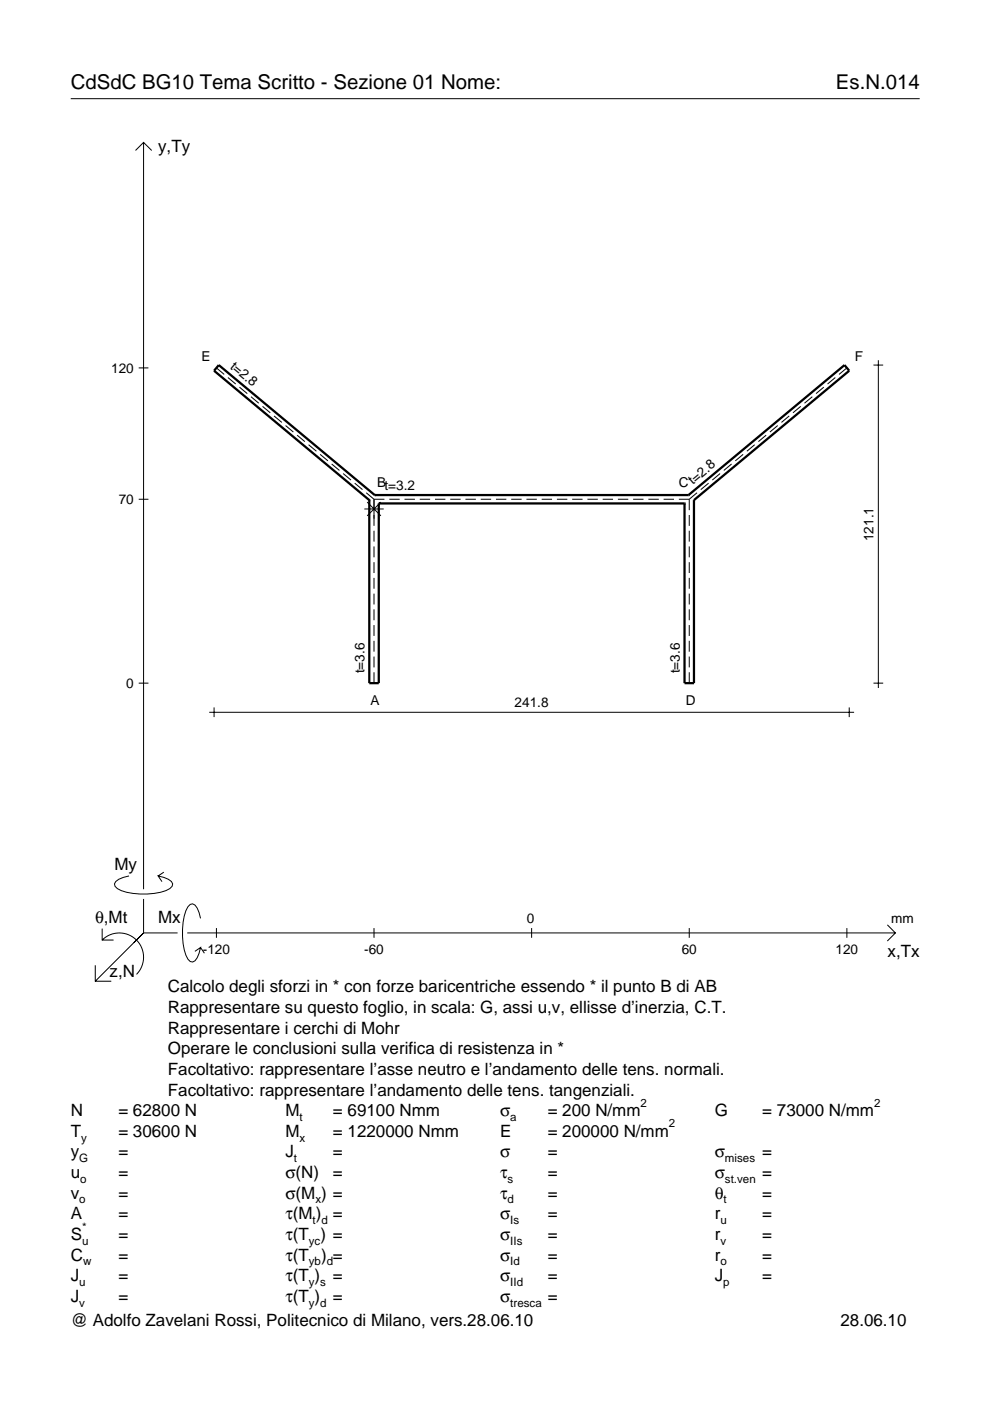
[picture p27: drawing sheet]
<svg xmlns="http://www.w3.org/2000/svg" width="210mm" height="297mm" viewBox="0 0 210 297" stroke-linecap="round" stroke-linejoin="round" font-family="sans-serif">
<defs><g id="words">
<g font-size="4.3">
<text x="15" y="18.9">CdSdC BG10 Tema Scritto - Sezione 01 Nome:</text>
<text x="177.2" y="18.9">Es.N.014</text>
</g>
<g font-size="3.6">
<text x="33.5" y="32.3">y,Ty</text>
<text x="24.3" y="184.4">My</text>
<text x="20.1" y="195.7">θ,Mt</text>
<text x="33.5" y="195.7">Mx</text>
<text x="188.2" y="203">x,Tx</text>
<text x="23.2" y="207.1">z,N</text>
<text x="35.6" y="210.4">Calcolo degli sforzi in * con forze baricentriche essendo * il punto B di AB</text>
<text x="35.6" y="214.8">Rappresentare su questo foglio, in scala: G, assi u,v, ellisse d’inerzia, C.T.</text>
<text x="35.6" y="219.2">Rappresentare i cerchi di Mohr</text>
<text x="35.6" y="223.5">Operare le conclusioni sulla verifica di resistenza in *</text>
<text x="35.6" y="227.9">Facoltativo: rappresentare l’asse neutro e l’andamento delle tens. normali.</text>
<text x="35.6" y="232.3">Facoltativo: rappresentare l’andamento delle tens. tangenziali.</text>
<text x="15" y="236.7">N</text>
<text x="25.1" y="236.7">= 62800 N</text>
<text x="60.5" y="236.7">M</text>
<text x="70.6" y="236.7">= 69100 Nmm</text>
<text x="106" y="236.7">σ</text>
<text x="116.1" y="236.7">= 200 N/mm</text>
<text x="151.5" y="236.7">G</text>
<text x="161.6" y="236.7">= 73000 N/mm</text>
<text x="15" y="245.4">y</text>
<text x="15" y="241">T</text>
<text x="25.1" y="241">= 30600 N</text>
<text x="25.1" y="245.4">=</text>
<text x="60.5" y="245.4">J</text>
<text x="60.5" y="241">M</text>
<text x="70.6" y="241">= 1220000 Nmm</text>
<text x="70.6" y="245.4">=</text>
<text x="106" y="245.4">σ</text>
<text x="106" y="241">E</text>
<text x="116.1" y="245.4">=</text>
<text x="116.1" y="241">= 200000 N/mm</text>
<text x="151.5" y="245.4">σ</text>
<text x="161.6" y="245.4">=</text>
<text x="15" y="249.8">u</text>
<text x="25.1" y="249.8">=</text>
<text x="60.5" y="249.8">σ(N)</text>
<text x="70.6" y="249.8">=</text>
<text x="106" y="249.8">τ</text>
<text x="116.1" y="249.8">=</text>
<text x="151.5" y="249.8">σ</text>
<text x="161.6" y="249.8">=</text>
<text x="15" y="254.2">v</text>
<text x="25.1" y="254.2">=</text>
<text x="60.5" y="254.2">σ(M ) =</text>
<text x="106" y="254.2">τ</text>
<text x="116.1" y="254.2">=</text>
<text x="151.5" y="254.2">θ</text>
<text x="161.6" y="254.2">=</text>
<text x="15" y="258.5">A</text>
<text x="15" y="262.9">S</text>
<text x="25.1" y="262.9">=</text>
<text x="25.1" y="258.5">=</text>
<text x="60.5" y="258.5">τ(M ) =</text>
<text x="60.5" y="262.9">τ(T ) =</text>
<text x="106" y="258.5">σ</text>
<text x="106" y="262.9">σ</text>
<text x="116.1" y="258.5">=</text>
<text x="116.1" y="262.9">=</text>
<text x="151.5" y="258.5">r</text>
<text x="151.5" y="262.9">r</text>
<text x="161.6" y="258.5">=</text>
<text x="161.6" y="262.9">=</text>
<text x="15" y="267.3">C</text>
<text x="25.1" y="267.3">=</text>
<text x="60.5" y="267.3">τ(T</text>
<text x="68.1" y="267.3">) =</text>
<text x="106" y="267.3">σ</text>
<text x="116.1" y="267.3">=</text>
<text x="151.5" y="267.3">r</text>
<text x="161.6" y="267.3">=</text>
<text x="15" y="271.7">J</text>
<text x="25.1" y="271.7">=</text>
<text x="60.5" y="271.7">τ(T )</text>
<text x="70.6" y="271.7">=</text>
<text x="106" y="271.7">σ</text>
<text x="116.1" y="271.7">=</text>
<text x="151.5" y="271.7">J</text>
<text x="161.6" y="271.7">=</text>
<text x="15" y="281.2">@ Adolfo Zavelani Rossi, Politecnico di Milano, vers.28.06.10</text>
<text x="15" y="276">J</text>
<text x="25.1" y="276">=</text>
<text x="60.5" y="276">τ(T )</text>
<text x="70.6" y="276">=</text>
<text x="106" y="276">σ</text>
<text x="116.1" y="276">=</text>
<text x="178.2" y="281.2">28.06.10</text>
</g>
<g font-size="2.9">
<text x="42.7" y="76.5">E</text>
<text x="48.6" y="77.9" transform="rotate(40 48.6 77.9)">t=2.8</text>
<text x="181.2" y="76.5">F</text>
<text x="23.6" y="79">120</text>
<text x="25.2" y="106.9">70</text>
<text x="80" y="103.3">Bt=3.2</text>
<text x="144" y="103.3">C</text>
<text x="146.9" y="102.9" transform="rotate(-40 146.9 102.9)">t=2.8</text>
<text x="185.2" y="114.7" transform="rotate(-90 185.2 114.7)">121.1</text>
<text x="77.3" y="142.8" transform="rotate(-90 77.3 142.8)">t=3.6</text>
<text x="144.1" y="142.8" transform="rotate(-90 144.1 142.8)">t=3.6</text>
<text x="26.8" y="145.8">0</text>
<text x="78.5" y="149.5">A</text>
<text x="109.1" y="150">241.8</text>
<text x="145.4" y="149.5">D</text>
<text x="111.7" y="195.7">0</text>
<text x="189" y="195.7">mm</text>
<text x="43" y="202.2">-120</text>
<text x="77.2" y="202.2">-60</text>
<text x="144.5" y="202.2">60</text>
<text x="177.2" y="202.2">120</text>
</g>
<g font-size="2.4">
<text x="63.5" y="237.7">t</text>
<text x="108.2" y="237.7">a</text>
<text x="135.8" y="234.7">2</text>
<text x="141.8" y="239">2</text>
<text x="185.3" y="234.7">2</text>
<text x="17.2" y="242">y</text>
<text x="63.5" y="242">x</text>
<text x="16.8" y="246.4">G</text>
<text x="17" y="250.8">o</text>
<text x="62.3" y="246.4">t</text>
<text x="107.6" y="250.8">s</text>
<text x="153.7" y="246.4">mises</text>
<text x="153.7" y="250.8">st.ven</text>
<text x="16.8" y="255.2">o</text>
<text x="66.9" y="255.2">x</text>
<text x="107.6" y="255.2">d</text>
<text x="153.4" y="255.2">t</text>
<text x="17.4" y="263.9">u</text>
<text x="17.4" y="260.9">*</text>
<text x="65.5" y="263.9">yc</text>
<text x="66.3" y="259.5">t d</text>
<text x="108.2" y="259.5">Is</text>
<text x="108.2" y="263.9">IIs</text>
<text x="152.7" y="259.5">u</text>
<text x="152.7" y="263.9">v</text>
<text x="17.6" y="268.3">w</text>
<text x="65.5" y="268.3">yb d</text>
<text x="108.2" y="268.3">Id</text>
<text x="152.7" y="268.3">o</text>
<text x="16.8" y="272.7">u</text>
<text x="65.5" y="272.7">y s</text>
<text x="108.2" y="272.7">IId</text>
<text x="153.3" y="272.7">p</text>
<text x="16.8" y="277">v</text>
<text x="65.5" y="277">y d</text>
<text x="108.2" y="277">tresca</text>
</g>
</g></defs>
<g fill="none" stroke="#000" stroke-width=".21">
<path d="M15 20.9h180M28.7 31.9l1.7-1.7 1.8 1.7M30.4 30.2v158.3M29.4 78h2.1M45.9 78l1.6 1.4M179.6 78l-1.7 1.4M185.2 77.4h2.1M186.2 76.4v69.5M48.3 80l1.7 1.4M50.8 82.1l1.6 1.4M53.2 84.1l1.7 1.4M55.7 86.2l1.6 1.3"/>
<path d="M58.1 88.2l1.7 1.4M60.5 90.2l1.7 1.4M63 92.3l1.6 1.3M65.4 94.3l1.7 1.4M67.9 96.3l1.6 1.4M70.3 98.4l1.7 1.3M155.1 98.4l-1.6 1.3M157.6 96.3l-1.7 1.4M160 94.3l-1.6 1.4M162.4 92.3l-1.6 1.3M164.9 90.2l-1.7 1.4M167.3 88.2l-1.6 1.4"/>
<path d="M169.8 86.2l-1.7 1.3M172.2 84.1l-1.6 1.4M174.7 82.1l-1.7 1.4M177.1 80l-1.6 1.4M29.4 105.9h2.1M72.8 100.4l1.6 1.4M75.2 102.4l1.7 1.4M77.2 107.9h4.2M77.6 104.5l1.7 1.4M77.8 106.5l3 2.9M79.3 105.9h2.2M79.3 105.9v5.6"/>
<path d="M79.3 112.5v2.3M79.3 115.9v2.3M79.3 119.2v2.3M80.8 106.5l-3 2.9M82.5 105.9h2.2M85.8 105.9h2.2M89 105.9h2.2M92.2 105.9h2.2M95.5 105.9h2.2M98.7 105.9h2.2M101.9 105.9h2.2M105.2 105.9h2.2"/>
<path d="M108.4 105.9h2.2M111.6 105.9h2.2M114.8 105.9h2.2M118.1 105.9h2.2M121.3 105.9h2.2M124.5 105.9h2.2M127.8 105.9h2.2M131 105.9h2.2M134.2 105.9h2.2M137.5 105.9h2.2M140.7 105.9h2.2M143.9 105.9h2.2"/>
<path d="M146.1 105.9v2.3M146.1 109.2v2.3M146.1 112.5v2.3M146.1 115.9v2.3M146.1 119.2v2.3M147.8 104.5l-1.7 1.4M150.2 102.4l-1.6 1.4M152.7 100.4l-1.7 1.4M79.3 122.5v2.3M79.3 125.9v2.3M79.3 129.2v2.3M79.3 132.5v2.3"/>
<path d="M79.3 135.9v2.3M79.3 139.2v2.3M146.1 122.5v2.3M146.1 125.9v2.3M146.1 129.2v2.3M146.1 132.5v2.3M146.1 135.9v2.3M146.1 139.2v2.3M29.4 144.8h2.1M44.4 151h136.7M45.4 150v2M79.3 142.5v2.3"/>
<path d="M146.1 142.5v2.3M180.1 150v2M185.2 144.8h2.1M21.7 199.3a5.1 5.1 0 0 1 7.2 0 5.1 5.1 0 0 1 0 7.3M21.7 196.9v2.4h2.4M27.3 185.7a3.6 3.6 0 0 0-3 1.7l.1 .5a5.6 5.6 0 0 0 3.8 1.5 13.4 13.4 0 0 0 7.8-1l.5-.5 .1-.5a3.6 3.6 0 0 0-3.1-1.7l.8 1.2M30.4 190.6v7.2M30.4 197.8l-10.2 10.2M30.4 197.8h7.2M34.7 184.9l-1.2 .8M39.7 197.8h150.1M42.5 194.7a3.6 3.6 0 0 0-1.7-3.1l-.5 .2a5.7 5.7 0 0 0-1.5 3.7 13.3 13.3 0 0 0 1 7.9l.5 .5 .5 .1a3.6 3.6 0 0 0 1.7-3.1l-1.2 .8"/>
<path d="M45.9 196.8v2M79.3 196.8v2M112.7 196.8v2M146.1 196.8v2M179.6 196.8v2M188.1 196.1l1.7 1.7-1.7 1.7M20.2 204.7v3.3h3.4M42.5 200.9l.8 1.2"/>
</g>
<path d="M78.3 106h.1M78.3 106v38.8h2v-38.1M79.4 105h.1M79.4 105h66.6M79.4 105l-33-27.6-1 1.2 32.9 27.4M80.3 106.7h.1M80.3 106.7h64.8M145.1 106.7h.1M146 105h.1M146 105l33.1-27.6 1 1.2-33 27.4M147.1 106h.1M147.1 106v38.8h-2v-38.1" fill="none" stroke="#000" stroke-width=".48"/>
<use href="#words"/>
</svg>
